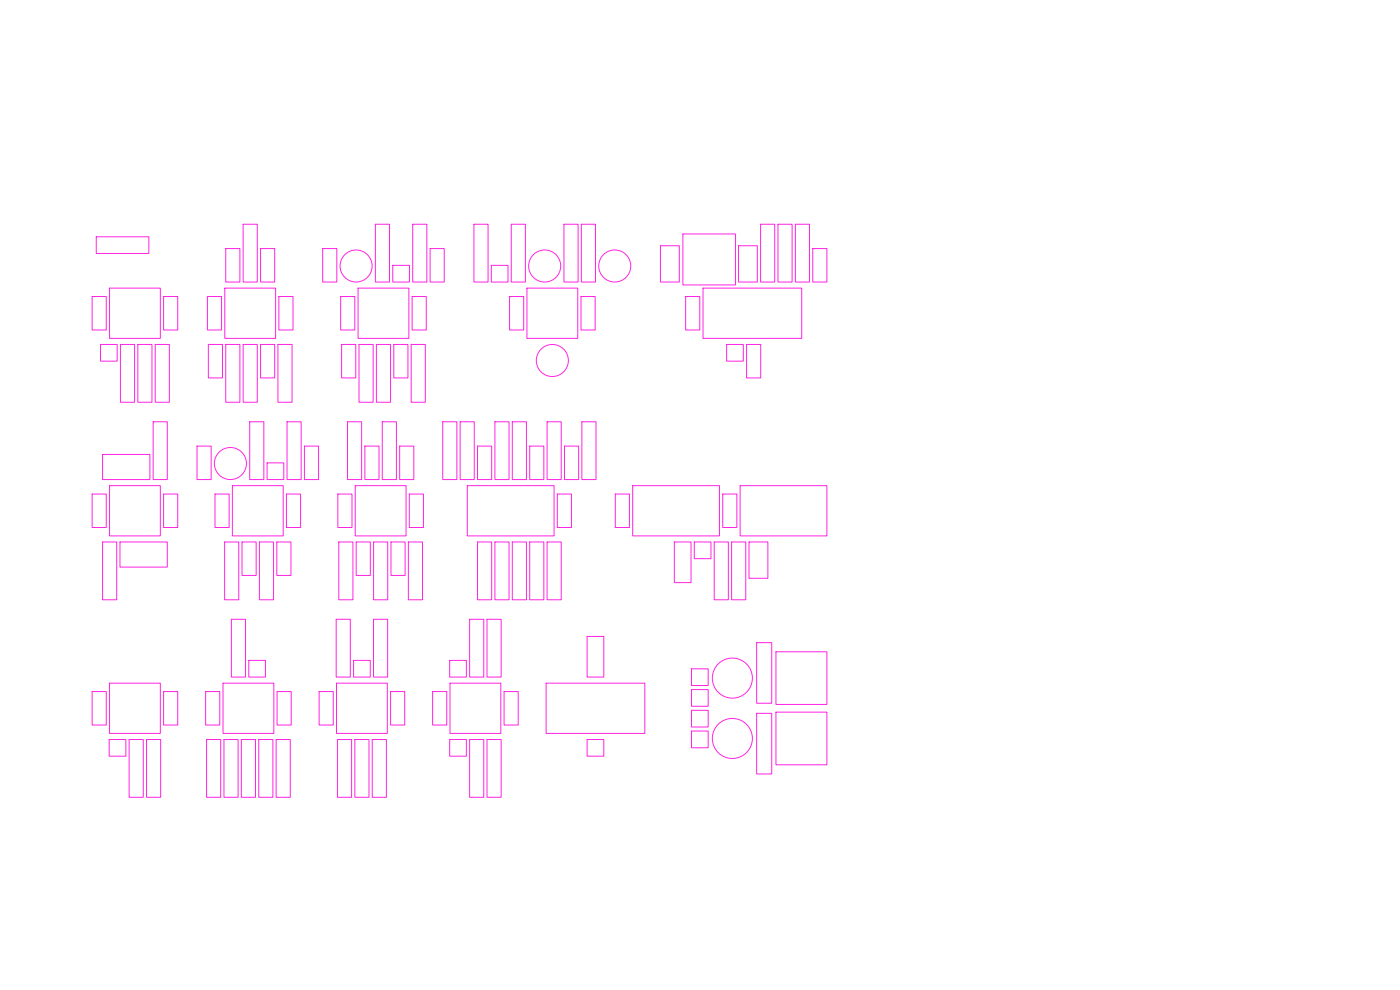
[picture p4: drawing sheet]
<svg xmlns="http://www.w3.org/2000/svg" width="297mm" height="210mm" viewBox="0 0 297 210" stroke-linecap="round" stroke-linejoin="round" font-family="sans-serif">
<g fill="none" stroke="#ff26e2" stroke-width=".21">
<path d="M20.4 50.2h11.2v3.6h-11.2zM47.9 52.7h3v7.1h-3zM51.6 47.6h3v12.2h-3zM55.3 52.7h3v7.1h-3zM68.5 52.7h3v7.1h-3zM79.6 47.6h3v12.2h-3zM83.3 56.3h3.6v3.5h-3.6zM87.6 47.6h3v12.2h-3zM91.2 52.7h3v7.1h-3zM100.5 47.6h3v12.2h-3zM104.2 56.3h3.6v3.5h-3.6zM108.5 47.6h3v12.2h-3z"/>
<path d="M119.6 47.6h3v12.2h-3zM123.3 47.6h3v12.2h-3zM140.1 52.1h4v7.7h-4zM144.9 49.6h11.1v10.8h-11.1zM156.7 52.1h4v7.7h-4zM161.4 47.6h3v12.2h-3zM165 47.6h3v12.2h-3zM168.7 47.6h3v12.2h-3zM172.4 52.7h3v7.1h-3zM19.5 62.9h3v7.1h-3zM21.3 73.1h3.6v3.5h-3.6zM23.2 61.1h10.8v10.7h-10.8z"/>
<path d="M25.6 73.1h3v12.2h-3zM29.2 73.1h3v12.2h-3zM32.9 73.1h3v12.2h-3zM34.7 62.9h3v7.1h-3zM44 62.9h3v7.1h-3zM44.2 73.1h3v7.1h-3zM47.7 61.1h10.8v10.7h-10.8zM47.9 73.1h3v12.2h-3zM51.6 73.1h3v12.2h-3zM55.3 73.1h3v7.1h-3zM59 73.1h3v12.2h-3zM59.2 62.9h3v7.1h-3z"/>
<path d="M72.3 62.9h3v7.1h-3zM72.5 73.1h3v7.1h-3zM76 61.1h10.7v10.7h-10.7zM76.2 73.1h3v12.2h-3zM79.9 73.1h3v12.2h-3zM83.5 73.1h3v7.1h-3zM87.2 73.1h3v12.2h-3zM87.4 62.9h3v7.1h-3zM108.1 62.9h3v7.1h-3zM111.8 61.1h10.8v10.7h-10.8zM123.3 62.9h3v7.1h-3zM145.5 62.9h3v7.1h-3z"/>
<path d="M149.1 61.1h21v10.7h-21zM154.2 73.1h3.5v3.5h-3.5zM158.4 73.1h3v7.1h-3zM21.8 96.4h10v5.3h-10zM32.5 89.5h3v12.2h-3zM41.8 94.6h3v7.1h-3zM53 89.5h3v12.2h-3zM56.7 98.2h3.5v3.5h-3.5zM60.9 89.5h3v12.2h-3zM64.6 94.6h3v7.1h-3zM73.7 89.5h3v12.2h-3zM77.4 94.6h3v7.1h-3z"/>
<path d="M81.1 89.5h3v12.2h-3zM84.8 94.6h3v7.1h-3zM93.9 89.5h3v12.2h-3zM97.6 89.5h3v12.2h-3zM101.3 94.6h3v7.1h-3zM105 89.5h3v12.2h-3zM108.7 89.5h3v12.2h-3zM112.4 94.6h3v7.1h-3zM116.1 89.5h3v12.2h-3zM119.8 94.6h3v7.1h-3zM123.4 89.5h3v12.2h-3zM19.5 104.8h3v7.1h-3z"/>
<path d="M21.8 115h3v12.2h-3zM23.2 103h10.8v10.7h-10.8zM25.5 115h10v5.3h-10zM34.7 104.8h3v7.1h-3zM45.6 104.8h3v7.1h-3zM47.7 115h3v12.2h-3zM49.3 103h10.8v10.7h-10.8zM51.3 115h3v7.1h-3zM55 115h3v12.2h-3zM58.7 115h3v7.1h-3zM60.8 104.8h3v7.1h-3zM71.7 104.8h3v7.1h-3z"/>
<path d="M71.9 115h3v12.2h-3zM75.4 103h10.7v10.7h-10.7zM75.6 115h3v7.1h-3zM79.3 115h3v12.2h-3zM82.9 115h3v7.1h-3zM86.6 115h3v12.2h-3zM86.8 104.8h3v7.1h-3zM99.1 103h18.4v10.7h-18.4zM101.3 115h3v12.2h-3zM105 115h3v12.2h-3zM108.7 115h3v12.2h-3zM112.4 115h3v12.2h-3z"/>
<path d="M116.1 115h3v12.2h-3zM118.2 104.8h3v7.1h-3zM130.5 104.8h3v7.1h-3zM134.2 103h18.4v10.7h-18.4zM143.1 115h3.5v8.6h-3.5zM147.3 115h3.5v3.5h-3.5zM151.5 115h3v12.2h-3zM153.3 104.8h3v7.1h-3zM155.2 115h3v12.2h-3zM157 103h18.4v10.7h-18.4zM158.9 115h4v7.7h-4zM49.1 131.4h3v12.2h-3z"/>
<path d="M71.3 131.4h3v12.2h-3zM79.2 131.4h3v12.2h-3zM99.6 131.4h3v12.2h-3zM103.3 131.4h3v12.2h-3zM124.6 135h3.5v8.6h-3.5zM160.5 136.3h3.2v12.9h-3.2zM164.6 138.3h10.8v11.1h-10.8zM19.5 146.7h3v7.1h-3zM23.2 156.9h3.5v3.5h-3.5zM23.2 144.9h10.8v10.7h-10.8zM27.4 156.9h3v12.2h-3zM31.1 156.9h3v12.2h-3z"/>
<path d="M34.7 146.7h3v7.1h-3zM43.6 146.7h3v7.1h-3zM43.8 156.9h3v12.2h-3zM47.3 144.9h10.8v10.7h-10.8zM47.5 156.9h3v12.2h-3zM51.2 156.9h3v12.2h-3zM52.8 140.1h3.5v3.5h-3.5zM54.9 156.9h3v12.2h-3zM58.6 156.9h3v12.2h-3zM58.8 146.7h3v7.1h-3zM67.7 146.7h3v7.1h-3zM71.4 144.9h10.8v10.7h-10.8z"/>
<path d="M71.6 156.9h3v12.2h-3zM75 140.1h3.5v3.5h-3.5zM75.3 156.9h3v12.2h-3zM79 156.9h3v12.2h-3zM82.9 146.7h3v7.1h-3zM91.8 146.7h3v7.1h-3zM95.4 140.1h3.5v3.5h-3.5zM95.4 156.9h3.5v3.5h-3.5zM95.5 144.9h10.7v10.7h-10.7zM99.6 156.9h3v12.2h-3zM103.3 156.9h3v12.2h-3zM106.9 146.7h3v7.1h-3z"/>
<path d="M115.9 144.9h20.9v10.7h-20.9zM124.6 156.9h3.5v3.5h-3.5zM146.7 155.1h3.5v3.5h-3.5zM146.7 150.7h3.5v3.5h-3.5zM146.7 146.3h3.5v3.5h-3.5zM146.7 141.9h3.5v3.5h-3.5zM160.5 151.3h3.2v12.9h-3.2zM164.6 151.1h10.8v11.1h-10.8z"/>
<circle cx="75.5" cy="56.4" r="3.4"/>
<circle cx="115.5" cy="56.4" r="3.4"/>
<circle cx="130.4" cy="56.4" r="3.4"/>
<circle cx="117.2" cy="76.5" r="3.4"/>
<circle cx="48.9" cy="98.3" r="3.4"/>
<circle cx="155.4" cy="143.8" r="4.2"/>
<circle cx="155.4" cy="156.6" r="4.2"/>
</g>
</svg>
